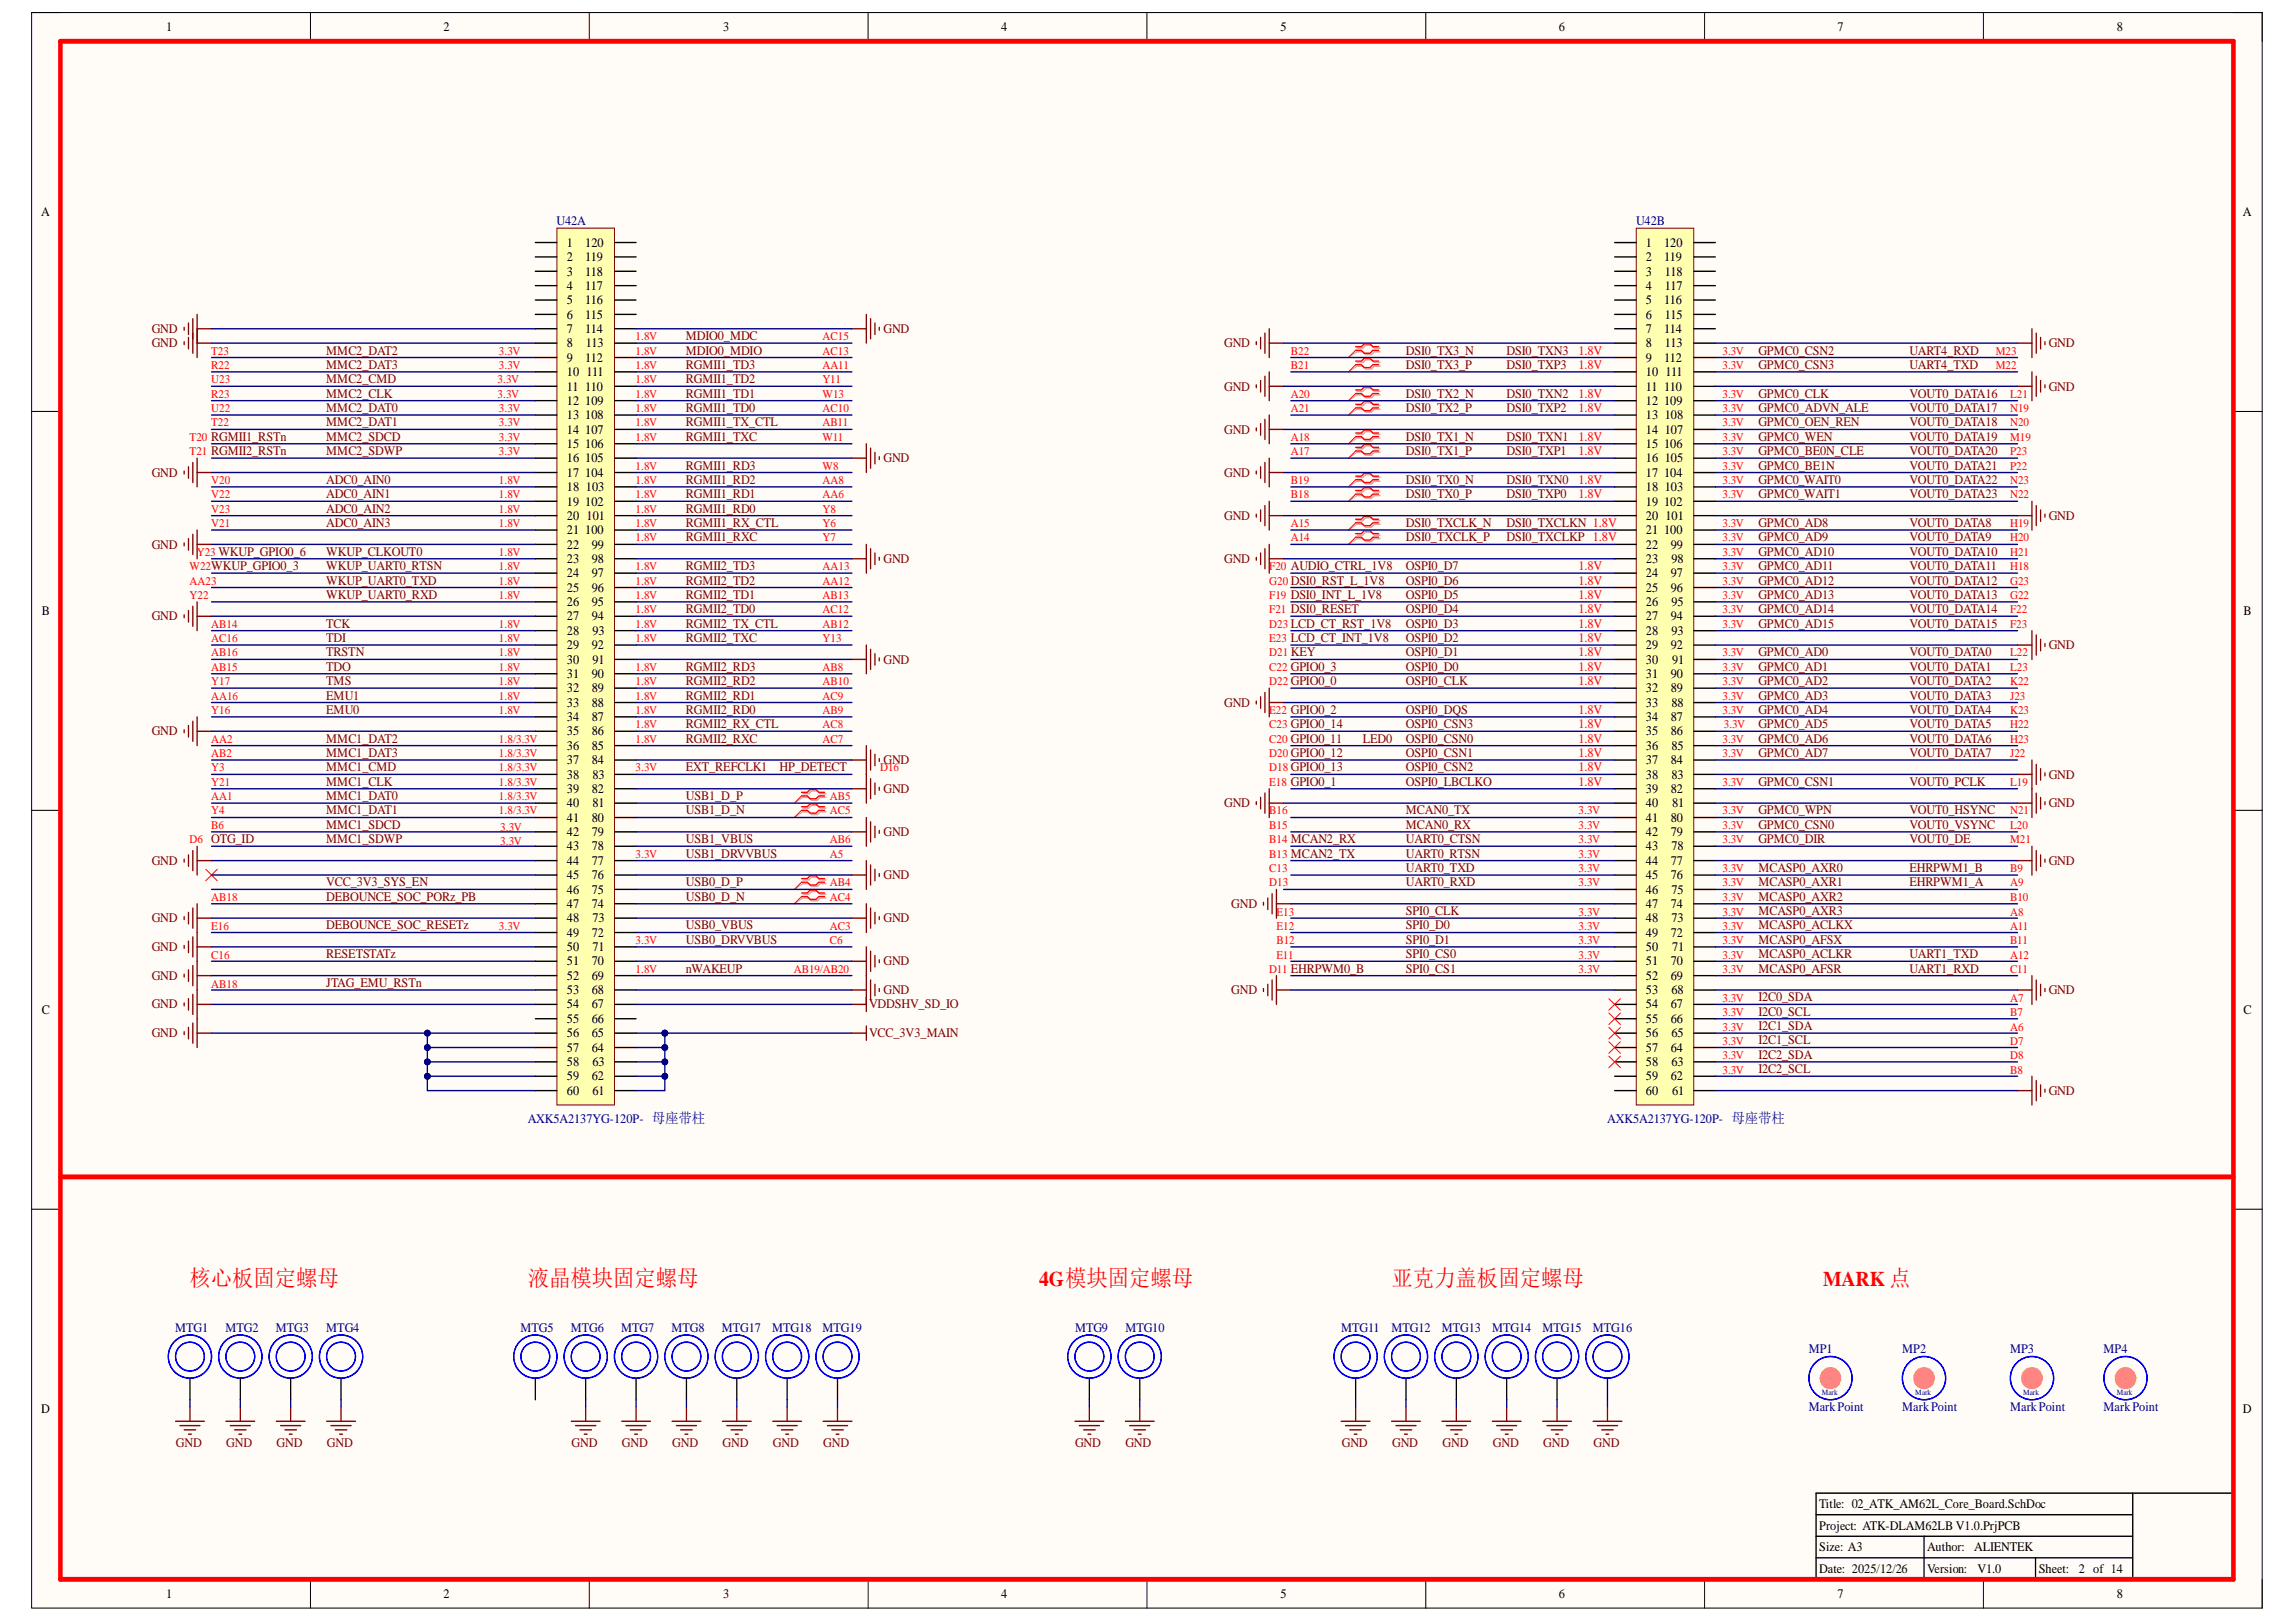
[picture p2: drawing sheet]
<svg xmlns="http://www.w3.org/2000/svg" width="297mm" height="210mm" viewBox="0 0 297 210" stroke-linecap="round" stroke-linejoin="round" font-family="sans-serif">
<defs><g id="words">
<g font-size="3" fill="#f00">
<text x="24.5" y="166.4">核心板固定螺母</text>
<text x="68.3" y="166.4">液晶模块固定螺母</text>
<text x="180" y="166.4">亚克力盖板固定螺母</text>
</g>
<g font-size="2.7" fill="#f00">
<text x="134.4" y="166.4">4G模块固定螺母</text>
<text x="235.9" y="166.4">MARK 点</text>
</g>
<g font-size="1.7">
<text x="21.5" y="4.1">1</text>
<text x="57.4" y="4.1">2</text>
<text x="93.6" y="4.1">3</text>
<text x="129.5" y="4.1">4</text>
<text x="165.6" y="4.1">5</text>
<text x="201.7" y="4.1">6</text>
<text x="237.7" y="4.1">7</text>
<text x="273.8" y="4.1">8</text>
<text x="5.3" y="28">A</text>
<text x="290.2" y="28">A</text>
<text x="73.3" y="31.9">1</text>
<text x="73.3" y="33.8">2</text>
<text x="73.3" y="35.7">3</text>
<text x="75.7" y="35.7">118</text>
<text x="75.7" y="33.8">119</text>
<text x="75.7" y="31.9">120</text>
<text x="212.9" y="31.9">1</text>
<text x="212.9" y="33.8">2</text>
<text x="212.9" y="35.7">3</text>
<text x="215.3" y="33.8">119</text>
<text x="215.3" y="31.9">120</text>
<text x="215.4" y="35.7">118</text>
<text x="73.3" y="37.5">4</text>
<text x="73.3" y="39.4">5</text>
<text x="73.3" y="41.2">6</text>
<text x="75.7" y="41.2">115</text>
<text x="75.7" y="39.4">116</text>
<text x="75.7" y="37.5">117</text>
<text x="212.9" y="37.5">4</text>
<text x="212.9" y="39.4">5</text>
<text x="212.9" y="41.2">6</text>
<text x="215.3" y="39.4">116</text>
<text x="215.4" y="41.2">115</text>
<text x="215.4" y="37.5">117</text>
<text x="73.3" y="43.1">7</text>
<text x="73.3" y="45">8</text>
<text x="73.3" y="46.8">9</text>
<text x="75.7" y="46.8">112</text>
<text x="75.7" y="43.1">114</text>
<text x="75.8" y="45">113</text>
<text x="212.9" y="43.1">7</text>
<text x="212.9" y="45">8</text>
<text x="212.9" y="46.8">9</text>
<text x="215.3" y="46.8">112</text>
<text x="215.3" y="43.1">114</text>
<text x="215.4" y="45">113</text>
<text x="73.3" y="48.7">10</text>
<text x="73.3" y="50.5">11</text>
<text x="73.3" y="52.4">12</text>
<text x="75.7" y="52.4">109</text>
<text x="75.7" y="50.5">110</text>
<text x="75.9" y="48.7">111</text>
<text x="212.9" y="48.7">10</text>
<text x="212.9" y="50.5">11</text>
<text x="212.9" y="52.4">12</text>
<text x="215.3" y="52.4">109</text>
<text x="215.3" y="50.5">110</text>
<text x="215.5" y="48.7">111</text>
<text x="73.3" y="54.3">13</text>
<text x="73.3" y="56.1">14</text>
<text x="73.3" y="58">15</text>
<text x="73.3" y="59.8">16</text>
<text x="75.7" y="59.8">105</text>
<text x="75.7" y="58">106</text>
<text x="75.7" y="56.1">107</text>
<text x="75.7" y="54.3">108</text>
<text x="212.9" y="54.3">13</text>
<text x="212.9" y="56.1">14</text>
<text x="212.9" y="58">15</text>
<text x="212.9" y="59.8">16</text>
<text x="215.3" y="58">106</text>
<text x="215.4" y="59.8">105</text>
<text x="215.4" y="56.1">107</text>
<text x="215.4" y="54.3">108</text>
<text x="73.3" y="61.7">17</text>
<text x="73.3" y="63.6">18</text>
<text x="73.3" y="65.4">19</text>
<text x="75.7" y="65.4">102</text>
<text x="75.7" y="61.7">104</text>
<text x="75.8" y="63.6">103</text>
<text x="212.9" y="61.7">17</text>
<text x="212.9" y="63.6">18</text>
<text x="212.9" y="65.4">19</text>
<text x="215.3" y="65.4">102</text>
<text x="215.3" y="61.7">104</text>
<text x="215.4" y="63.6">103</text>
<text x="73.3" y="67.3">20</text>
<text x="73.3" y="69.1">21</text>
<text x="73.3" y="71">22</text>
<text x="75.7" y="69.1">100</text>
<text x="75.9" y="67.3">101</text>
<text x="76.6" y="71">99</text>
<text x="212.9" y="67.3">20</text>
<text x="212.9" y="69.1">21</text>
<text x="212.9" y="71">22</text>
<text x="215.3" y="69.1">100</text>
<text x="215.5" y="67.3">101</text>
<text x="216.1" y="71">99</text>
<text x="73.3" y="72.9">23</text>
<text x="73.3" y="74.7">24</text>
<text x="73.3" y="76.6">25</text>
<text x="76.6" y="76.6">96</text>
<text x="76.6" y="74.7">97</text>
<text x="76.6" y="72.9">98</text>
<text x="212.9" y="72.9">23</text>
<text x="212.9" y="74.7">24</text>
<text x="212.9" y="76.6">25</text>
<text x="216.1" y="76.6">96</text>
<text x="216.1" y="74.7">97</text>
<text x="216.2" y="72.9">98</text>
<text x="5.4" y="79.6">B</text>
<text x="73.3" y="78.4">26</text>
<text x="73.3" y="80.3">27</text>
<text x="73.3" y="82.2">28</text>
<text x="76.6" y="80.3">94</text>
<text x="76.6" y="78.4">95</text>
<text x="76.6" y="82.2">93</text>
<text x="212.9" y="78.4">26</text>
<text x="212.9" y="80.3">27</text>
<text x="212.9" y="82.2">28</text>
<text x="216.1" y="80.3">94</text>
<text x="216.2" y="82.2">93</text>
<text x="216.2" y="78.4">95</text>
<text x="290.3" y="79.6">B</text>
<text x="73.3" y="84">29</text>
<text x="73.3" y="85.9">30</text>
<text x="73.3" y="87.7">31</text>
<text x="73.3" y="89.6">32</text>
<text x="76.6" y="89.6">89</text>
<text x="76.6" y="87.7">90</text>
<text x="76.6" y="84">92</text>
<text x="76.6" y="85.9">91</text>
<text x="212.9" y="84">29</text>
<text x="212.9" y="85.9">30</text>
<text x="212.9" y="87.7">31</text>
<text x="212.9" y="89.6">32</text>
<text x="216.1" y="89.6">89</text>
<text x="216.1" y="87.7">90</text>
<text x="216.1" y="84">92</text>
<text x="216.3" y="85.9">91</text>
<text x="73.3" y="91.5">33</text>
<text x="73.3" y="93.3">34</text>
<text x="73.3" y="95.2">35</text>
<text x="76.6" y="95.2">86</text>
<text x="76.6" y="93.3">87</text>
<text x="76.6" y="91.5">88</text>
<text x="212.9" y="91.5">33</text>
<text x="212.9" y="93.3">34</text>
<text x="212.9" y="95.2">35</text>
<text x="216.1" y="95.2">86</text>
<text x="216.1" y="93.3">87</text>
<text x="216.2" y="91.5">88</text>
<text x="73.3" y="97">36</text>
<text x="73.3" y="98.9">37</text>
<text x="73.3" y="100.8">38</text>
<text x="76.6" y="98.9">84</text>
<text x="76.6" y="97">85</text>
<text x="76.6" y="100.8">83</text>
<text x="212.9" y="97">36</text>
<text x="212.9" y="98.9">37</text>
<text x="212.9" y="100.8">38</text>
<text x="216.1" y="98.9">84</text>
<text x="216.2" y="100.8">83</text>
<text x="216.2" y="97">85</text>
<text x="73.3" y="102.6">39</text>
<text x="73.3" y="104.5">40</text>
<text x="73.3" y="106.3">41</text>
<text x="76.6" y="106.3">80</text>
<text x="76.6" y="102.6">82</text>
<text x="76.6" y="104.5">81</text>
<text x="212.9" y="102.6">39</text>
<text x="212.9" y="104.5">40</text>
<text x="212.9" y="106.3">41</text>
<text x="216.1" y="106.3">80</text>
<text x="216.1" y="102.6">82</text>
<text x="216.3" y="104.5">81</text>
<text x="73.3" y="108.2">42</text>
<text x="73.3" y="110.1">43</text>
<text x="73.3" y="111.9">44</text>
<text x="73.3" y="113.8">45</text>
<text x="76.6" y="113.8">76</text>
<text x="76.6" y="111.9">77</text>
<text x="76.6" y="110.1">78</text>
<text x="76.6" y="108.2">79</text>
<text x="212.9" y="108.2">42</text>
<text x="212.9" y="110.1">43</text>
<text x="212.9" y="111.9">44</text>
<text x="212.9" y="113.8">45</text>
<text x="216.1" y="113.8">76</text>
<text x="216.1" y="111.9">77</text>
<text x="216.1" y="108.2">79</text>
<text x="216.2" y="110.1">78</text>
<text x="73.3" y="115.6">46</text>
<text x="73.3" y="117.5">47</text>
<text x="73.3" y="119.3">48</text>
<text x="76.6" y="117.5">74</text>
<text x="76.6" y="115.6">75</text>
<text x="76.6" y="119.3">73</text>
<text x="212.9" y="115.6">46</text>
<text x="212.9" y="117.5">47</text>
<text x="212.9" y="119.3">48</text>
<text x="216.1" y="117.5">74</text>
<text x="216.2" y="119.3">73</text>
<text x="216.2" y="115.6">75</text>
<text x="73.3" y="121.2">49</text>
<text x="73.3" y="123.1">50</text>
<text x="73.3" y="124.9">51</text>
<text x="76.6" y="124.9">70</text>
<text x="76.6" y="121.2">72</text>
<text x="76.6" y="123.1">71</text>
<text x="212.9" y="121.2">49</text>
<text x="212.9" y="123.1">50</text>
<text x="212.9" y="124.9">51</text>
<text x="216.1" y="124.9">70</text>
<text x="216.1" y="121.2">72</text>
<text x="216.3" y="123.1">71</text>
<text x="5.4" y="131.2">C</text>
<text x="73.3" y="126.8">52</text>
<text x="73.3" y="128.6">53</text>
<text x="73.3" y="130.5">54</text>
<text x="76.6" y="130.5">67</text>
<text x="76.6" y="128.6">68</text>
<text x="76.6" y="126.8">69</text>
<text x="212.9" y="126.8">52</text>
<text x="212.9" y="128.6">53</text>
<text x="212.9" y="130.5">54</text>
<text x="216.1" y="130.5">67</text>
<text x="216.1" y="126.8">69</text>
<text x="216.2" y="128.6">68</text>
<text x="290.3" y="131.2">C</text>
<text x="73.3" y="132.4">55</text>
<text x="73.3" y="134.2">56</text>
<text x="73.3" y="136.1">57</text>
<text x="73.3" y="137.9">58</text>
<text x="76.6" y="136.1">64</text>
<text x="76.6" y="134.2">65</text>
<text x="76.6" y="132.4">66</text>
<text x="76.6" y="137.9">63</text>
<text x="212.9" y="132.4">55</text>
<text x="212.9" y="134.2">56</text>
<text x="212.9" y="136.1">57</text>
<text x="212.9" y="137.9">58</text>
<text x="216.1" y="136.1">64</text>
<text x="216.1" y="132.4">66</text>
<text x="216.2" y="137.9">63</text>
<text x="216.2" y="134.2">65</text>
<text x="73.3" y="139.8">59</text>
<text x="73.3" y="141.7">60</text>
<text x="76.6" y="139.8">62</text>
<text x="76.6" y="141.7">61</text>
<text x="212.9" y="139.8">59</text>
<text x="212.9" y="141.7">60</text>
<text x="216.1" y="139.8">62</text>
<text x="216.3" y="141.7">61</text>
<text x="5.3" y="182.8">D</text>
<text x="290.2" y="182.8">D</text>
<text x="235.4" y="195.2">Title: 02_ATK_AM62L_Core_Board.SchDoc</text>
<text x="235.4" y="198">Project: ATK-DLAM62LB V1.0.PrjPCB</text>
<text x="235.4" y="203.5">Date: 2025/12/26</text>
<text x="235.4" y="200.7">Size: A3</text>
<text x="249.3" y="200.7">Author:</text>
<text x="249.3" y="203.5">Version:</text>
<text x="255.4" y="200.7">ALIENTEK</text>
<text x="255.8" y="203.5">V1.0</text>
<text x="263.8" y="203.5">Sheet:</text>
<text x="268.9" y="203.5">2 of 14</text>
<text x="21.5" y="206.8">1</text>
<text x="57.4" y="206.8">2</text>
<text x="93.6" y="206.8">3</text>
<text x="129.5" y="206.8">4</text>
<text x="165.6" y="206.8">5</text>
<text x="201.7" y="206.8">6</text>
<text x="237.7" y="206.8">7</text>
<text x="273.8" y="206.8">8</text>
</g>
<g font-size="1.7" fill="#000080">
<text x="72" y="29.2">U42A</text>
<text x="211.7" y="29.2">U42B</text>
<text x="68.3" y="145.3">AXK5A2137YG-120P- 母座带柱</text>
<text x="207.9" y="145.3">AXK5A2137YG-120P- 母座带柱</text>
<text x="22.7" y="172.3">MTG1</text>
<text x="29.2" y="172.3">MTG2</text>
<text x="35.7" y="172.3">MTG3</text>
<text x="42.2" y="172.3">MTG4</text>
<text x="67.3" y="172.3">MTG5</text>
<text x="73.9" y="172.3">MTG6</text>
<text x="80.4" y="172.3">MTG7</text>
<text x="86.9" y="172.3">MTG8</text>
<text x="93.4" y="172.3">MTG17</text>
<text x="99.9" y="172.3">MTG18</text>
<text x="106.4" y="172.3">MTG19</text>
<text x="139.1" y="172.3">MTG9</text>
<text x="145.6" y="172.3">MTG10</text>
<text x="173.5" y="172.3">MTG11</text>
<text x="180" y="172.3">MTG12</text>
<text x="186.5" y="172.3">MTG13</text>
<text x="193.1" y="172.3">MTG14</text>
<text x="199.6" y="172.3">MTG15</text>
<text x="206.1" y="172.3">MTG16</text>
<text x="234" y="175.1">MP1</text>
<text x="246.1" y="175.1">MP2</text>
<text x="260.1" y="175.1">MP3</text>
<text x="272.2" y="175.1">MP4</text>
<text x="234" y="182.6">MarkPoint</text>
<text x="246.1" y="182.6">MarkPoint</text>
<text x="260.1" y="182.6">MarkPoint</text>
<text x="272.2" y="182.6">MarkPoint</text>
</g>
<g font-size="1.7" fill="#800000">
<text x="19.6" y="45">GND</text>
<text x="19.6" y="43.1">GND</text>
<text x="42.2" y="45.9">MMC2_DAT2</text>
<text x="42.2" y="47.8">MMC2_DAT3</text>
<text x="88.7" y="44">MDIO0_MDC</text>
<text x="88.7" y="45.9">MDIO0_MDIO</text>
<text x="88.7" y="47.8">RGMII1_TD3</text>
<text x="114.3" y="43.1">GND</text>
<text x="158.4" y="45">GND</text>
<text x="181.9" y="45.9">DSI0_TX3_N</text>
<text x="181.9" y="47.8">DSI0_TX3_P</text>
<text x="194.9" y="45.9">DSI0_TXN3</text>
<text x="194.9" y="47.8">DSI0_TXP3</text>
<text x="227.5" y="45.9">GPMC0_CSN2</text>
<text x="227.5" y="47.8">GPMC0_CSN3</text>
<text x="247" y="45.9">UART4_RXD</text>
<text x="247" y="47.8">UART4_TXD</text>
<text x="265" y="45">GND</text>
<text x="42.2" y="51.5">MMC2_CLK</text>
<text x="42.2" y="53.3">MMC2_DAT0</text>
<text x="42.2" y="49.6">MMC2_CMD</text>
<text x="88.7" y="53.3">RGMII1_TD0</text>
<text x="88.7" y="51.5">RGMII1_TD1</text>
<text x="88.7" y="49.6">RGMII1_TD2</text>
<text x="158.4" y="50.5">GND</text>
<text x="181.9" y="51.5">DSI0_TX2_N</text>
<text x="181.9" y="53.3">DSI0_TX2_P</text>
<text x="194.9" y="51.5">DSI0_TXN2</text>
<text x="194.9" y="53.3">DSI0_TXP2</text>
<text x="227.5" y="51.5">GPMC0_CLK</text>
<text x="227.5" y="53.3">GPMC0_ADVN_ALE</text>
<text x="247" y="51.5">VOUT0_DATA16</text>
<text x="247" y="53.3">VOUT0_DATA17</text>
<text x="265" y="50.5">GND</text>
<text x="42.2" y="55.2">MMC2_DAT1</text>
<text x="42.2" y="57.1">MMC2_SDCD</text>
<text x="42.2" y="58.9">MMC2_SDWP</text>
<text x="88.7" y="57.1">RGMII1_TXC</text>
<text x="88.7" y="55.2">RGMII1_TX_CTL</text>
<text x="114.3" y="59.8">GND</text>
<text x="158.4" y="56.1">GND</text>
<text x="181.9" y="57.1">DSI0_TX1_N</text>
<text x="181.9" y="58.9">DSI0_TX1_P</text>
<text x="194.9" y="57.1">DSI0_TXN1</text>
<text x="194.9" y="58.9">DSI0_TXP1</text>
<text x="227.5" y="58.9">GPMC0_BE0N_CLE</text>
<text x="227.5" y="57.1">GPMC0_WEN</text>
<text x="227.5" y="55.2">GPMC0_OEN_REN</text>
<text x="247" y="58.9">VOUT0_DATA20</text>
<text x="247" y="57.1">VOUT0_DATA19</text>
<text x="247" y="55.2">VOUT0_DATA18</text>
<text x="19.6" y="61.7">GND</text>
<text x="42.2" y="62.6">ADC0_AIN0</text>
<text x="42.2" y="64.5">ADC0_AIN1</text>
<text x="88.7" y="64.5">RGMII1_RD1</text>
<text x="88.7" y="62.6">RGMII1_RD2</text>
<text x="88.7" y="60.8">RGMII1_RD3</text>
<text x="158.4" y="61.7">GND</text>
<text x="181.9" y="62.6">DSI0_TX0_N</text>
<text x="181.9" y="64.5">DSI0_TX0_P</text>
<text x="194.9" y="62.6">DSI0_TXN0</text>
<text x="194.9" y="64.5">DSI0_TXP0</text>
<text x="227.5" y="60.8">GPMC0_BE1N</text>
<text x="227.5" y="62.6">GPMC0_WAIT0</text>
<text x="227.5" y="64.5">GPMC0_WAIT1</text>
<text x="247" y="60.8">VOUT0_DATA21</text>
<text x="247" y="62.6">VOUT0_DATA22</text>
<text x="247" y="64.5">VOUT0_DATA23</text>
<text x="19.6" y="71">GND</text>
<text x="42.2" y="66.4">ADC0_AIN2</text>
<text x="42.2" y="68.2">ADC0_AIN3</text>
<text x="42.2" y="71.9">WKUP_CLKOUT0</text>
<text x="88.7" y="66.4">RGMII1_RD0</text>
<text x="88.7" y="70.1">RGMII1_RXC</text>
<text x="88.7" y="68.2">RGMII1_RX_CTL</text>
<text x="158.4" y="67.3">GND</text>
<text x="181.9" y="68.2">DSI0_TXCLK_N</text>
<text x="181.9" y="70.1">DSI0_TXCLK_P</text>
<text x="194.9" y="68.2">DSI0_TXCLKN 1.8V</text>
<text x="194.9" y="70.1">DSI0_TXCLKP 1.8V</text>
<text x="227.5" y="68.2">GPMC0_AD8</text>
<text x="227.5" y="70.1">GPMC0_AD9</text>
<text x="227.5" y="71.9">GPMC0_AD10</text>
<text x="247" y="68.2">VOUT0_DATA8</text>
<text x="247" y="70.1">VOUT0_DATA9</text>
<text x="247" y="71.9">VOUT0_DATA10</text>
<text x="265" y="67.3">GND</text>
<text x="42.2" y="77.5">WKUP_UART0_RXD</text>
<text x="42.2" y="75.6">WKUP_UART0_TXD</text>
<text x="42.2" y="73.8">WKUP_UART0_RTSN</text>
<text x="88.7" y="77.5">RGMII2_TD1</text>
<text x="88.7" y="75.6">RGMII2_TD2</text>
<text x="88.7" y="73.8">RGMII2_TD3</text>
<text x="114.3" y="72.9">GND</text>
<text x="158.4" y="72.9">GND</text>
<text x="181.9" y="77.5">OSPI0_D5</text>
<text x="181.9" y="75.6">OSPI0_D6</text>
<text x="181.9" y="73.8">OSPI0_D7</text>
<text x="227.5" y="73.8">GPMC0_AD11</text>
<text x="227.5" y="75.6">GPMC0_AD12</text>
<text x="227.5" y="77.5">GPMC0_AD13</text>
<text x="247" y="73.8">VOUT0_DATA11</text>
<text x="247" y="75.6">VOUT0_DATA12</text>
<text x="247" y="77.5">VOUT0_DATA13</text>
<text x="19.6" y="80.3">GND</text>
<text x="42.2" y="83.1">TDI</text>
<text x="42.2" y="81.2">TCK</text>
<text x="88.7" y="79.4">RGMII2_TD0</text>
<text x="88.7" y="83.1">RGMII2_TXC</text>
<text x="88.7" y="81.2">RGMII2_TX_CTL</text>
<text x="181.9" y="83.1">OSPI0_D2</text>
<text x="181.9" y="81.2">OSPI0_D3</text>
<text x="181.9" y="79.4">OSPI0_D4</text>
<text x="227.5" y="79.4">GPMC0_AD14</text>
<text x="227.5" y="81.2">GPMC0_AD15</text>
<text x="247" y="79.4">VOUT0_DATA14</text>
<text x="247" y="81.2">VOUT0_DATA15</text>
<text x="42.2" y="86.8">TDO</text>
<text x="42.2" y="88.7">TMS</text>
<text x="42.2" y="84.9">TRSTN</text>
<text x="88.7" y="88.7">RGMII2_RD2</text>
<text x="88.7" y="86.8">RGMII2_RD3</text>
<text x="114.3" y="85.9">GND</text>
<text x="181.9" y="88.7">OSPI0_CLK</text>
<text x="181.9" y="86.8">OSPI0_D0</text>
<text x="181.9" y="84.9">OSPI0_D1</text>
<text x="227.5" y="84.9">GPMC0_AD0</text>
<text x="227.5" y="86.8">GPMC0_AD1</text>
<text x="227.5" y="88.7">GPMC0_AD2</text>
<text x="247" y="84.9">VOUT0_DATA0</text>
<text x="247" y="86.8">VOUT0_DATA1</text>
<text x="247" y="88.7">VOUT0_DATA2</text>
<text x="265" y="84">GND</text>
<text x="19.6" y="95.2">GND</text>
<text x="42.2" y="92.4">EMU0</text>
<text x="42.2" y="90.5">EMU1</text>
<text x="88.7" y="92.4">RGMII2_RD0</text>
<text x="88.7" y="90.5">RGMII2_RD1</text>
<text x="88.7" y="94.2">RGMII2_RX_CTL</text>
<text x="158.4" y="91.5">GND</text>
<text x="181.9" y="94.2">OSPI0_CSN3</text>
<text x="181.9" y="92.4">OSPI0_DQS</text>
<text x="227.5" y="90.5">GPMC0_AD3</text>
<text x="227.5" y="92.4">GPMC0_AD4</text>
<text x="227.5" y="94.2">GPMC0_AD5</text>
<text x="247" y="90.5">VOUT0_DATA3</text>
<text x="247" y="92.4">VOUT0_DATA4</text>
<text x="247" y="94.2">VOUT0_DATA5</text>
<text x="42.2" y="101.7">MMC1_CLK</text>
<text x="42.2" y="96.1">MMC1_DAT2</text>
<text x="42.2" y="98">MMC1_DAT3</text>
<text x="42.2" y="99.8">MMC1_CMD</text>
<text x="88.7" y="96.1">RGMII2_RXC</text>
<text x="88.7" y="99.8">EXT_REFCLK1</text>
<text x="100.8" y="99.8">HP_DETECT</text>
<text x="114.3" y="98.9">GND</text>
<text x="176.3" y="96.1">LED0</text>
<text x="181.9" y="96.1">OSPI0_CSN0</text>
<text x="181.9" y="98">OSPI0_CSN1</text>
<text x="181.9" y="99.8">OSPI0_CSN2</text>
<text x="181.9" y="101.7">OSPI0_LBCLKO</text>
<text x="227.5" y="96.1">GPMC0_AD6</text>
<text x="227.5" y="98">GPMC0_AD7</text>
<text x="227.5" y="101.7">GPMC0_CSN1</text>
<text x="247" y="96.1">VOUT0_DATA6</text>
<text x="247" y="98">VOUT0_DATA7</text>
<text x="247" y="101.7">VOUT0_PCLK</text>
<text x="265" y="100.8">GND</text>
<text x="42.2" y="103.5">MMC1_DAT0</text>
<text x="42.2" y="105.4">MMC1_DAT1</text>
<text x="42.2" y="107.3">MMC1_SDCD</text>
<text x="88.7" y="103.5">USB1_D_P</text>
<text x="88.7" y="105.4">USB1_D_N</text>
<text x="114.3" y="102.6">GND</text>
<text x="158.4" y="104.5">GND</text>
<text x="181.9" y="107.3">MCAN0_RX</text>
<text x="181.9" y="105.4">MCAN0_TX</text>
<text x="227.5" y="107.3">GPMC0_CSN0</text>
<text x="227.5" y="105.4">GPMC0_WPN</text>
<text x="247" y="107.3">VOUT0_VSYNC</text>
<text x="247" y="105.4">VOUT0_HSYNC</text>
<text x="265" y="104.5">GND</text>
<text x="19.6" y="111.9">GND</text>
<text x="42.2" y="109.1">MMC1_SDWP</text>
<text x="88.7" y="109.1">USB1_VBUS</text>
<text x="88.7" y="111">USB1_DRVVBUS</text>
<text x="114.3" y="113.8">GND</text>
<text x="114.3" y="108.2">GND</text>
<text x="181.9" y="112.8">UART0_TXD</text>
<text x="181.9" y="109.1">UART0_CTSN</text>
<text x="181.9" y="111">UART0_RTSN</text>
<text x="227.5" y="112.8">MCASP0_AXR0</text>
<text x="227.5" y="109.1">GPMC0_DIR</text>
<text x="247" y="112.8">EHRPWM1_B</text>
<text x="247" y="109.1">VOUT0_DE</text>
<text x="265" y="111.9">GND</text>
<text x="19.6" y="119.3">GND</text>
<text x="42.2" y="114.7">VCC_3V3_SYS_EN</text>
<text x="42.2" y="116.6">DEBOUNCE_SOC_PORz_PB</text>
<text x="88.7" y="114.7">USB0_D_P</text>
<text x="88.7" y="116.6">USB0_D_N</text>
<text x="114.3" y="119.3">GND</text>
<text x="159.3" y="117.5">GND</text>
<text x="181.9" y="114.7">UART0_RXD</text>
<text x="181.9" y="118.4">SPI0_CLK</text>
<text x="227.5" y="114.7">MCASP0_AXR1</text>
<text x="227.5" y="116.6">MCASP0_AXR2</text>
<text x="227.5" y="118.4">MCASP0_AXR3</text>
<text x="247" y="114.7">EHRPWM1_A</text>
<text x="19.6" y="123.1">GND</text>
<text x="42.2" y="120.3">DEBOUNCE_SOC_RESETz</text>
<text x="42.2" y="124">RESETSTATz</text>
<text x="88.7" y="125.9">nWAKEUP</text>
<text x="88.7" y="120.3">USB0_VBUS</text>
<text x="88.7" y="122.1">USB0_DRVVBUS</text>
<text x="114.3" y="124.9">GND</text>
<text x="181.9" y="120.3">SPI0_D0</text>
<text x="181.9" y="122.1">SPI0_D1</text>
<text x="181.9" y="124">SPI0_CS0</text>
<text x="181.9" y="125.9">SPI0_CS1</text>
<text x="227.5" y="120.3">MCASP0_ACLKX</text>
<text x="227.5" y="122.1">MCASP0_AFSX</text>
<text x="227.5" y="124">MCASP0_ACLKR</text>
<text x="227.5" y="125.9">MCASP0_AFSR</text>
<text x="247" y="124">UART1_TXD</text>
<text x="247" y="125.9">UART1_RXD</text>
<text x="19.6" y="126.8">GND</text>
<text x="19.6" y="130.5">GND</text>
<text x="42.2" y="127.7">JTAG_EMU_RSTn</text>
<text x="112.4" y="130.5">VDDSHV_SD_IO</text>
<text x="114.3" y="128.6">GND</text>
<text x="159.3" y="128.6">GND</text>
<text x="227.5" y="129.6">I2C0_SDA</text>
<text x="227.5" y="131.4">I2C0_SCL</text>
<text x="265" y="128.6">GND</text>
<text x="19.6" y="134.2">GND</text>
<text x="112.4" y="134.2">VCC_3V3_MAIN</text>
<text x="227.5" y="133.3">I2C1_SDA</text>
<text x="227.5" y="135.2">I2C1_SCL</text>
<text x="227.5" y="137">I2C2_SDA</text>
<text x="227.5" y="138.9">I2C2_SCL</text>
<text x="265" y="141.7">GND</text>
<text x="22.8" y="187.2">GND</text>
<text x="29.3" y="187.2">GND</text>
<text x="35.8" y="187.2">GND</text>
<text x="42.3" y="187.2">GND</text>
<text x="73.9" y="187.2">GND</text>
<text x="80.5" y="187.2">GND</text>
<text x="87" y="187.2">GND</text>
<text x="93.5" y="187.2">GND</text>
<text x="100" y="187.2">GND</text>
<text x="106.5" y="187.2">GND</text>
<text x="139.1" y="187.2">GND</text>
<text x="145.6" y="187.2">GND</text>
<text x="173.6" y="187.2">GND</text>
<text x="180.1" y="187.2">GND</text>
<text x="186.6" y="187.2">GND</text>
<text x="193.1" y="187.2">GND</text>
<text x="199.7" y="187.2">GND</text>
<text x="206.2" y="187.2">GND</text>
</g>
<g font-size="1.7" fill="#f00">
<text x="204.2" y="45.9">1.8V</text>
<text x="204.2" y="47.8">1.8V</text>
<text x="204.2" y="51.5">1.8V</text>
<text x="204.2" y="53.3">1.8V</text>
<text x="204.2" y="57.1">1.8V</text>
<text x="204.2" y="58.9">1.8V</text>
<text x="204.2" y="62.6">1.8V</text>
<text x="204.2" y="64.5">1.8V</text>
<text x="204.2" y="73.8">1.8V</text>
<text x="204.2" y="75.6">1.8V</text>
<text x="204.2" y="77.5">1.8V</text>
<text x="204.2" y="79.4">1.8V</text>
<text x="204.2" y="81.2">1.8V</text>
<text x="204.2" y="83.1">1.8V</text>
<text x="204.2" y="84.9">1.8V</text>
<text x="204.2" y="86.8">1.8V</text>
<text x="204.2" y="88.7">1.8V</text>
<text x="204.2" y="92.4">1.8V</text>
<text x="204.2" y="94.2">1.8V</text>
<text x="204.2" y="96.1">1.8V</text>
<text x="204.2" y="98">1.8V</text>
<text x="204.2" y="99.8">1.8V</text>
<text x="204.2" y="101.7">1.8V</text>
</g>
<g font-size="1.5" fill="#f00">
<text x="27.3" y="45.9">T23</text>
<text x="27.3" y="47.8">R22</text>
<text x="64.5" y="45.9">3.3V</text>
<text x="64.5" y="47.8">3.3V</text>
<text x="82.2" y="44">1.8V</text>
<text x="82.2" y="45.9">1.8V</text>
<text x="82.2" y="47.8">1.8V</text>
<text x="106.4" y="44">AC15</text>
<text x="106.4" y="45.9">AC13</text>
<text x="106.4" y="47.8">AA11</text>
<text x="167" y="45.9">B22</text>
<text x="167" y="47.8">B21</text>
<text x="222.8" y="45.9">3.3V</text>
<text x="222.8" y="47.8">3.3V</text>
<text x="258.2" y="45.9">M23</text>
<text x="258.2" y="47.8">M22</text>
<text x="27.3" y="49.6">U23</text>
<text x="27.3" y="51.5">R23</text>
<text x="27.3" y="53.3">U22</text>
<text x="64.4" y="49.6">3.3V</text>
<text x="64.4" y="51.5">3.3V</text>
<text x="64.5" y="53.3">3.3V</text>
<text x="82.2" y="49.6">1.8V</text>
<text x="82.2" y="51.5">1.8V</text>
<text x="82.2" y="53.3">1.8V</text>
<text x="106.4" y="49.6">Y11</text>
<text x="106.4" y="51.5">W13</text>
<text x="106.4" y="53.3">AC10</text>
<text x="167" y="51.5">A20</text>
<text x="167" y="53.3">A21</text>
<text x="222.8" y="51.5">3.3V</text>
<text x="222.8" y="53.3">3.3V</text>
<text x="260.1" y="51.5">L21</text>
<text x="260.1" y="53.3">N19</text>
<text x="24.5" y="57.1">T20 RGMII1_RSTn</text>
<text x="24.5" y="58.9">T21 RGMII2_RSTn</text>
<text x="27.3" y="55.2">T22</text>
<text x="64.5" y="55.2">3.3V</text>
<text x="64.5" y="57.1">3.3V</text>
<text x="64.5" y="58.9">3.3V</text>
<text x="82.2" y="55.2">1.8V</text>
<text x="82.2" y="57.1">1.8V</text>
<text x="106.4" y="55.2">AB11</text>
<text x="106.4" y="57.1">W11</text>
<text x="167" y="57.1">A18</text>
<text x="167" y="58.9">A17</text>
<text x="222.8" y="55.2">3.3V</text>
<text x="222.8" y="57.1">3.3V</text>
<text x="222.8" y="58.9">3.3V</text>
<text x="260.1" y="55.2">N20</text>
<text x="260.1" y="57.1">M19</text>
<text x="260.1" y="58.9">P23</text>
<text x="27.3" y="62.6">V20</text>
<text x="27.3" y="64.5">V22</text>
<text x="64.5" y="62.6">1.8V</text>
<text x="64.5" y="64.5">1.8V</text>
<text x="82.2" y="60.8">1.8V</text>
<text x="82.2" y="62.6">1.8V</text>
<text x="82.2" y="64.5">1.8V</text>
<text x="106.4" y="60.8">W8</text>
<text x="106.4" y="62.6">AA8</text>
<text x="106.4" y="64.5">AA6</text>
<text x="167" y="62.6">B19</text>
<text x="167" y="64.5">B18</text>
<text x="222.8" y="60.8">3.3V</text>
<text x="222.8" y="62.6">3.3V</text>
<text x="222.8" y="64.5">3.3V</text>
<text x="260.1" y="60.8">P22</text>
<text x="260.1" y="62.6">N23</text>
<text x="260.1" y="64.5">N22</text>
<text x="25.5" y="71.9">Y23 WKUP_GPIO0_6</text>
<text x="27.3" y="66.4">V23</text>
<text x="27.3" y="68.2">V21</text>
<text x="64.5" y="66.4">1.8V</text>
<text x="64.5" y="68.2">1.8V</text>
<text x="64.5" y="71.9">1.8V</text>
<text x="82.2" y="66.4">1.8V</text>
<text x="82.2" y="68.2">1.8V</text>
<text x="82.2" y="70.1">1.8V</text>
<text x="106.4" y="66.4">Y8</text>
<text x="106.4" y="68.2">Y6</text>
<text x="106.4" y="70.1">Y7</text>
<text x="167" y="68.2">A15</text>
<text x="167" y="70.1">A14</text>
<text x="222.8" y="68.2">3.3V</text>
<text x="222.8" y="70.1">3.3V</text>
<text x="222.8" y="71.9">3.3V</text>
<text x="260.1" y="68.2">H19</text>
<text x="260.1" y="70.1">H20</text>
<text x="260.1" y="71.9">H21</text>
<text x="24.5" y="73.8">W22WKUP_GPIO0_3</text>
<text x="24.5" y="75.6">AA23</text>
<text x="24.5" y="77.5">Y22</text>
<text x="64.5" y="73.8">1.8V</text>
<text x="64.5" y="75.6">1.8V</text>
<text x="64.5" y="77.5">1.8V</text>
<text x="82.2" y="73.8">1.8V</text>
<text x="82.2" y="75.6">1.8V</text>
<text x="82.2" y="77.5">1.8V</text>
<text x="106.4" y="73.8">AA13</text>
<text x="106.4" y="75.6">AA12</text>
<text x="106.4" y="77.5">AB13</text>
<text x="164.2" y="73.8">F20 AUDIO_CTRL_1V8</text>
<text x="164.2" y="75.6">G20 DSI0_RST_L_1V8</text>
<text x="164.2" y="77.5">F19 DSI0_INT_L_1V8</text>
<text x="222.8" y="73.8">3.3V</text>
<text x="222.8" y="75.6">3.3V</text>
<text x="222.8" y="77.5">3.3V</text>
<text x="260.1" y="73.8">H18</text>
<text x="260.1" y="75.6">G23</text>
<text x="260.1" y="77.5">G22</text>
<text x="27.3" y="81.2">AB14</text>
<text x="27.3" y="83.1">AC16</text>
<text x="64.5" y="81.2">1.8V</text>
<text x="64.5" y="83.1">1.8V</text>
<text x="82.2" y="79.4">1.8V</text>
<text x="82.2" y="81.2">1.8V</text>
<text x="82.2" y="83.1">1.8V</text>
<text x="106.4" y="79.4">AC12</text>
<text x="106.4" y="81.2">AB12</text>
<text x="106.4" y="83.1">Y13</text>
<text x="164.2" y="79.4">F21 DSI0_RESET</text>
<text x="164.2" y="81.2">D23 LCD_CT_RST_1V8</text>
<text x="164.2" y="83.1">E23 LCD_CT_INT_1V8</text>
<text x="222.8" y="79.4">3.3V</text>
<text x="222.8" y="81.2">3.3V</text>
<text x="260.1" y="79.4">F22</text>
<text x="260.1" y="81.2">F23</text>
<text x="27.3" y="84.9">AB16</text>
<text x="27.3" y="86.8">AB15</text>
<text x="27.3" y="88.7">Y17</text>
<text x="64.5" y="84.9">1.8V</text>
<text x="64.5" y="86.8">1.8V</text>
<text x="64.5" y="88.7">1.8V</text>
<text x="82.2" y="86.8">1.8V</text>
<text x="82.2" y="88.7">1.8V</text>
<text x="106.4" y="86.8">AB8</text>
<text x="106.4" y="88.7">AB10</text>
<text x="164.2" y="84.9">D21 KEY</text>
<text x="164.2" y="86.8">C22 GPIO0_3</text>
<text x="164.2" y="88.7">D22 GPIO0_0</text>
<text x="222.8" y="84.9">3.3V</text>
<text x="222.8" y="88.7">3.3V</text>
<text x="222.8" y="86.8">3.3V</text>
<text x="260.1" y="84.9">L22</text>
<text x="260.1" y="86.8">L23</text>
<text x="260.1" y="88.7">K22</text>
<text x="27.3" y="90.5">AA16</text>
<text x="27.3" y="92.4">Y16</text>
<text x="64.5" y="90.5">1.8V</text>
<text x="64.5" y="92.4">1.8V</text>
<text x="82.2" y="90.5">1.8V</text>
<text x="82.2" y="92.4">1.8V</text>
<text x="82.2" y="94.2">1.8V</text>
<text x="106.4" y="90.5">AC9</text>
<text x="106.4" y="92.4">AB9</text>
<text x="106.4" y="94.2">AC8</text>
<text x="164.2" y="92.4">E22 GPIO0_2</text>
<text x="164.2" y="94.2">C23 GPIO0_14</text>
<text x="222.8" y="92.4">3.3V</text>
<text x="222.8" y="90.5">3.3V</text>
<text x="223" y="94.2">3.3V</text>
<text x="260.1" y="90.5">J23</text>
<text x="260.1" y="92.4">K23</text>
<text x="260.1" y="94.2">H22</text>
<text x="27.3" y="96.1">AA2</text>
<text x="27.3" y="98">AB2</text>
<text x="27.3" y="99.8">Y3</text>
<text x="27.3" y="101.7">Y21</text>
<text x="64.5" y="96.1">1.8/3.3V</text>
<text x="64.5" y="98">1.8/3.3V</text>
<text x="64.5" y="101.7">1.8/3.3V</text>
<text x="64.5" y="99.8">1.8/3.3V</text>
<text x="82.2" y="96.1">1.8V</text>
<text x="82.2" y="99.8">3.3V</text>
<text x="106.4" y="96.1">AC7</text>
<text x="113.9" y="99.8">D16</text>
<text x="164.2" y="96.1">C20 GPIO0_11</text>
<text x="164.2" y="98">D20 GPIO0_12</text>
<text x="164.2" y="99.8">D18 GPIO0_13</text>
<text x="164.2" y="101.7">E18 GPIO0_1</text>
<text x="222.8" y="96.1">3.3V</text>
<text x="222.8" y="98">3.3V</text>
<text x="222.8" y="101.7">3.3V</text>
<text x="260.1" y="96.1">H23</text>
<text x="260.1" y="98">J22</text>
<text x="260.1" y="101.7">L19</text>
<text x="27.3" y="103.5">AA1</text>
<text x="27.3" y="105.4">Y4</text>
<text x="27.3" y="107.3">B6</text>
<text x="64.5" y="103.5">1.8/3.3V</text>
<text x="64.5" y="105.4">1.8/3.3V</text>
<text x="64.7" y="107.5">3.3V</text>
<text x="107.4" y="103.5">AB5</text>
<text x="107.4" y="105.4">AC5</text>
<text x="164.2" y="105.4">B16</text>
<text x="164.2" y="107.3">B15</text>
<text x="204.2" y="105.4">3.3V</text>
<text x="204.2" y="107.3">3.3V</text>
<text x="222.8" y="105.4">3.3V</text>
<text x="222.8" y="107.3">3.3V</text>
<text x="260.1" y="105.4">N21</text>
<text x="260.1" y="107.3">L20</text>
<text x="24.5" y="109.1">D6 OTG_ID</text>
<text x="64.7" y="109.4">3.3V</text>
<text x="82.2" y="111">3.3V</text>
<text x="107.4" y="109.1">AB6</text>
<text x="107.4" y="111">A5</text>
<text x="164.2" y="109.1">B14 MCAN2_RX</text>
<text x="164.2" y="111">B13 MCAN2_TX</text>
<text x="164.2" y="112.8">C13</text>
<text x="204.2" y="109.1">3.3V</text>
<text x="204.2" y="111">3.3V</text>
<text x="204.2" y="112.8">3.3V</text>
<text x="222.8" y="112.8">3.3V</text>
<text x="222.8" y="109.1">3.3V</text>
<text x="260.1" y="109.1">M21</text>
<text x="260.1" y="112.8">B9</text>
<text x="27.3" y="116.6">AB18</text>
<text x="107.4" y="114.7">AB4</text>
<text x="107.4" y="116.6">AC4</text>
<text x="164.2" y="114.7">D13</text>
<text x="165.1" y="118.5">E13</text>
<text x="204.2" y="114.7">3.3V</text>
<text x="204.2" y="118.5">3.3V</text>
<text x="222.8" y="114.7">3.3V</text>
<text x="222.8" y="116.6">3.3V</text>
<text x="222.8" y="118.5">3.3V</text>
<text x="260.1" y="114.7">A9</text>
<text x="260.1" y="116.6">B10</text>
<text x="260.1" y="118.5">A8</text>
<text x="27.3" y="120.4">E16</text>
<text x="27.3" y="124.1">C16</text>
<text x="64.5" y="120.4">3.3V</text>
<text x="82.2" y="125.9">1.8V</text>
<text x="82.2" y="122.2">3.3V</text>
<text x="102.7" y="125.9">AB19/AB20</text>
<text x="107.4" y="120.4">AC3</text>
<text x="107.4" y="122.2">C6</text>
<text x="164.2" y="125.9">D11 EHRPWM0_B</text>
<text x="165.1" y="120.4">E12</text>
<text x="165.1" y="122.2">B12</text>
<text x="165.1" y="124.1">E11</text>
<text x="204.2" y="120.4">3.3V</text>
<text x="204.2" y="122.2">3.3V</text>
<text x="204.2" y="124.1">3.3V</text>
<text x="204.2" y="125.9">3.3V</text>
<text x="222.8" y="120.4">3.3V</text>
<text x="222.8" y="122.2">3.3V</text>
<text x="222.8" y="124.1">3.3V</text>
<text x="222.8" y="125.9">3.3V</text>
<text x="260.1" y="120.4">A11</text>
<text x="260.1" y="122.2">B11</text>
<text x="260.1" y="124.1">A12</text>
<text x="260.1" y="125.9">C11</text>
<text x="27.3" y="127.8">AB18</text>
<text x="222.8" y="129.7">3.3V</text>
<text x="222.8" y="131.5">3.3V</text>
<text x="260.1" y="129.7">A7</text>
<text x="260.1" y="131.5">B7</text>
<text x="222.8" y="133.4">3.3V</text>
<text x="222.8" y="135.2">3.3V</text>
<text x="222.8" y="137.1">3.3V</text>
<text x="260.1" y="133.4">A6</text>
<text x="260.1" y="135.2">D7</text>
<text x="260.1" y="137.1">D8</text>
<text x="222.8" y="139">3.3V</text>
<text x="260.1" y="139">B8</text>
</g>
<g font-size="1" fill="#000080">
<text x="235.7" y="180.5">Mark</text>
<text x="247.8" y="180.5">Mark</text>
<text x="261.7" y="180.5">Mark</text>
<text x="273.8" y="180.5">Mark</text>
</g>
</g></defs>
<path d="M4.1 1.6h288.6v206.5h-288.6z" fill-rule="evenodd" fill="#fffcf8"/>
<path d="M4.1 1.6h288.6v206.5h-288.6z" fill="none" stroke="#000" stroke-width=".13"/>
<path d="M7.8 5.3h281.1v199.1h-281.1z" fill-rule="evenodd" fill="#fffcf8"/>
<g fill="none" stroke="#000" stroke-width=".13">
<path d="M4.1 1.6h3.7M7.8 5.3h281.1v199.1h-281.1zM40.2 1.6v3.7M76.2 1.6v3.7M112.3 1.6v3.7M148.4 1.6v3.7M184.5 1.6v3.7M220.5 1.6v3.7M256.6 1.6v3.7M288.9 1.6h3.8v3.7M4.1 53.2h3.7M288.9 53.2h3.8"/>
<path d="M4.1 104.9h3.7M288.9 104.9h3.8M4.1 156.5h3.7M288.9 156.5h3.8M40.2 204.4v3.7M76.2 204.4v3.7M112.3 204.4v3.7M148.4 204.4v3.7M184.5 204.4v3.7M220.5 204.4v3.7M256.6 204.4v3.7M292.7 204.4v3.7"/>
</g>
<g fill="none" stroke="#000" stroke-width=".17">
<path d="M24.6 178.3v2.8M31.1 178.3v2.8M37.6 178.3v2.8M44.1 178.3v2.8M69.3 178.3v2.8M75.8 178.3v2.8M82.3 178.3v2.8M88.8 178.3v2.8M140.9 178.3v2.8M147.5 178.3v2.8M175.4 178.3v2.8M181.9 178.3v2.8"/>
<path d="M188.4 178.3v2.8M194.9 178.3v2.8M201.4 178.3v2.8M208 178.3v2.8M236.8 178.2v.1M248.9 178.2v.1M262.9 178.2v.1M275 178.2v.1M234.9 193.2h54v11.2h-54zM234.9 198.8h41M234.9 196h41M248.9 198.8v5.6"/>
<path d="M275.9 193.2v11.2M234.9 201.6h41M263.3 201.6v2.8"/>
</g>
<path d="M7.8 5.3h281.1v199.1h-281.1z" fill="none" stroke="#f00" stroke-width=".61"/>
<g fill="none" stroke="#00f" stroke-width=".17">
<circle cx="24.6" cy="175.6" r="2.8"/>
<circle cx="24.6" cy="175.6" r="1.86"/>
<circle cx="31.1" cy="175.6" r="2.8"/>
<circle cx="31.1" cy="175.6" r="1.86"/>
<circle cx="37.6" cy="175.6" r="1.86"/>
<circle cx="37.6" cy="175.6" r="2.8"/>
<circle cx="44.1" cy="175.6" r="1.87"/>
<circle cx="44.1" cy="175.6" r="2.8"/>
<circle cx="69.3" cy="175.6" r="1.86"/>
<circle cx="69.3" cy="175.6" r="2.8"/>
<circle cx="75.8" cy="175.6" r="1.86"/>
<circle cx="75.8" cy="175.6" r="2.8"/>
<circle cx="82.3" cy="175.6" r="2.8"/>
<circle cx="82.3" cy="175.6" r="1.86"/>
<circle cx="88.8" cy="175.6" r="2.8"/>
<circle cx="88.8" cy="175.6" r="1.86"/>
<circle cx="140.9" cy="175.6" r="1.87"/>
<circle cx="140.9" cy="175.6" r="2.8"/>
<circle cx="147.4" cy="175.6" r="2.8"/>
<circle cx="147.5" cy="175.6" r="2.8"/>
<circle cx="147.5" cy="175.6" r="1.86"/>
<circle cx="175.4" cy="175.6" r="1.87"/>
<circle cx="175.4" cy="175.6" r="2.8"/>
<circle cx="181.9" cy="175.6" r="2.8"/>
<circle cx="181.9" cy="175.6" r="1.86"/>
<circle cx="188.4" cy="175.6" r="2.8"/>
<circle cx="188.4" cy="175.6" r="1.86"/>
<circle cx="194.9" cy="175.6" r="1.86"/>
<circle cx="194.9" cy="175.6" r="2.8"/>
<circle cx="201.4" cy="175.6" r="1.86"/>
<circle cx="201.4" cy="175.6" r="2.8"/>
<circle cx="208" cy="175.6" r="2.8"/>
<circle cx="208" cy="175.6" r="1.86"/>
<circle cx="236.8" cy="178.3" r="2.8"/>
<circle cx="248.9" cy="178.3" r="2.8"/>
<circle cx="262.9" cy="178.3" r="2.8"/>
<circle cx="275" cy="178.3" r="2.8"/>
</g>
<g fill="none" stroke="#800000" stroke-width=".17">
<path d="M22.7 183.9h3.7M23.3 184.5h2.6M23.8 185h1.5M24.4 185.6h.4M24.6 182.1v1.8M29.2 183.9h3.8M29.8 184.5h2.6M30.3 185h1.5M30.9 185.6h.4M31.1 182.1v1.8M35.7 183.9h3.8M36.3 184.5h2.6"/>
<path d="M36.9 185h1.5M37.4 185.6h.4M37.6 182.1v1.8M42.3 183.9h3.7M42.8 184.5h2.6M43.4 185h1.5M43.9 185.6h.4M44.1 182.1v1.8M73.9 183.9h3.7M74.5 184.5h2.6M75 185h1.5M75.6 185.6h.4"/>
<path d="M75.8 182.1v1.8M80.4 183.9h3.8M81 184.5h2.6M81.5 185h1.5M82.1 185.6h.4M82.3 182.1v1.8M86.9 183.9h3.8M87.5 184.5h2.6M88.1 185h1.4M88.6 185.6h.4M88.8 182.1v1.8M139.1 183.9h3.7"/>
<path d="M139.6 184.5h2.6M140.2 185h1.5M140.7 185.6h.4M140.9 182.1v1.8M145.6 183.9h3.7M146.1 184.5h2.7M146.7 185h1.5M147.3 185.6h.3M147.5 182.1v1.8M173.5 183.9h3.7M174.1 184.5h2.6M174.6 185h1.5"/>
<path d="M175.2 185.6h.4M175.4 182.1v1.8M180 183.9h3.8M180.6 184.5h2.6M181.1 185h1.5M181.7 185.6h.4M181.9 182.1v1.8M186.5 183.9h3.8M187.1 184.5h2.6M187.7 185h1.5M188.2 185.6h.4M188.4 182.1v1.8"/>
<path d="M193.1 183.9h3.7M193.6 184.5h2.6M194.2 185h1.5M194.7 185.6h.4M194.9 182.1v1.8M199.6 183.9h3.7M200.1 184.5h2.6M200.7 185h1.5M201.3 185.6h.3M201.4 182.1v1.8M206.1 183.9h3.7M206.7 184.5h2.6"/>
<path d="M207.2 185h1.5M207.8 185.6h.3M208 182.1v1.8"/>
</g>
<g fill="none" stroke="#f1c232" stroke-width=".96">
<circle cx="236.8" cy="178.3" r=".93"/>
<circle cx="236.8" cy="178.3" r=".56"/>
<circle cx="248.9" cy="178.3" r=".56"/>
<circle cx="248.9" cy="178.3" r=".93"/>
<circle cx="262.9" cy="178.3" r=".56"/>
<circle cx="262.9" cy="178.3" r=".93"/>
<circle cx="275" cy="178.3" r=".56"/>
<circle cx="275" cy="178.3" r=".93"/>
</g>
<path d="M72 29.5h7.5v113.5h-7.5z" fill-rule="evenodd" fill="#ffffb0"/>
<path d="M72 29.5h7.5v113.5h-7.5z" fill="none" stroke="#800000" stroke-width=".13"/>
<g fill="none" stroke="#000" stroke-width=".17">
<path d="M69.3 31.4h2.7M69.3 33.2h2.7M69.3 35.1h2.7M69.3 37h2.7M69.3 38.8h2.7M79.5 31.4h2.8M79.5 33.2h2.8M79.5 35.1h2.8M79.5 37h2.8M79.5 38.8h2.8M69.3 40.7h2.7M69.3 42.5h2.7"/>
<path d="M69.3 44.4h2.7M69.3 46.3h2.7M69.3 48.1h2.7M69.3 50h2.7M69.3 51.8h2.7M69.3 53.7h2.7M69.3 55.6h2.7M69.3 57.4h2.7M69.3 59.3h2.7M79.5 40.7h2.8M79.5 42.5h2.8M79.5 44.4h2.8"/>
<path d="M79.5 46.3h2.8M79.5 48.1h2.8M79.5 50h2.8M79.5 51.8h2.8M79.5 53.7h2.8M79.5 55.6h2.8M79.5 57.4h2.8M79.5 59.3h2.8M69.3 61.1h2.7M69.3 63h2.7M69.3 64.9h2.7M69.3 66.7h2.7"/>
<path d="M69.3 68.6h2.7M69.3 70.5h2.7M69.3 72.3h2.7M69.3 74.2h2.7M69.3 76h2.7M69.3 77.9h2.7M69.3 79.7h2.7M79.5 61.1h2.8M79.5 63h2.8M79.5 64.9h2.8M79.5 66.7h2.8M79.5 68.6h2.8"/>
<path d="M79.5 70.5h2.8M79.5 72.3h2.8M79.5 74.2h2.8M79.5 76h2.8M79.5 77.9h2.8M79.5 79.7h2.8M69.3 81.6h2.7M69.3 83.5h2.7M69.3 85.3h2.7M69.3 87.2h2.7M69.3 89.1h2.7M69.3 90.9h2.7"/>
<path d="M69.3 92.8h2.7M69.3 94.6h2.7M69.3 96.5h2.7M69.3 98.4h2.7M79.5 81.6h2.8M79.5 83.5h2.8M79.5 85.3h2.8M79.5 87.2h2.8M79.5 89.1h2.8M79.5 90.9h2.8M79.5 92.8h2.8M79.5 94.6h2.8"/>
<path d="M79.5 96.5h2.8M79.5 98.4h2.8M69.3 100.2h2.7M69.3 102.1h2.7M69.3 103.9h2.7M69.3 105.8h2.7M69.3 107.7h2.7M69.3 109.5h2.7M69.3 111.4h2.7M69.3 113.2h2.7M69.3 115.1h2.7M69.3 117h2.7"/>
<path d="M69.3 118.8h2.7M79.5 100.2h2.8M79.5 102.1h2.8M79.5 103.9h2.8M79.5 105.8h2.8M79.5 107.7h2.8M79.5 109.5h2.8M79.5 111.4h2.8M79.5 113.2h2.8M79.5 115.1h2.8M79.5 117h2.8M79.5 118.8h2.8"/>
<path d="M69.3 120.7h2.7M69.3 122.5h2.7M69.3 124.4h2.7M69.3 126.3h2.7M69.3 128.1h2.7M69.3 130h2.7M69.3 131.8h2.7M69.3 133.7h2.7M69.3 135.6h2.7M69.3 137.4h2.7M69.3 139.3h2.7M79.5 120.7h2.8"/>
<path d="M79.5 122.5h2.8M79.5 124.4h2.8M79.5 126.3h2.8M79.5 128.1h2.8M79.5 130h2.8M79.5 131.8h2.8M79.5 133.7h2.8M79.5 135.6h2.8M79.5 137.4h2.8M79.5 139.3h2.8M69.3 141.1h2.7M79.5 141.1h2.8"/>
</g>
<path d="M211.7 29.5h7.4v113.5h-7.4z" fill-rule="evenodd" fill="#ffffb0"/>
<path d="M211.7 29.5h7.4v113.5h-7.4z" fill="none" stroke="#800000" stroke-width=".13"/>
<g fill="none" stroke="#000" stroke-width=".17">
<path d="M208.9 31.4h2.8M208.9 33.2h2.8M208.9 35.1h2.8M208.9 37h2.8M208.9 38.8h2.8M219.1 31.4h2.8M219.1 33.2h2.8M219.1 35.1h2.8M219.1 37h2.8M219.1 38.8h2.8M208.9 40.7h2.8M208.9 42.5h2.8"/>
<path d="M208.9 44.4h2.8M208.9 46.3h2.8M208.9 48.1h2.8M208.9 50h2.8M208.9 51.9h2.8M208.9 53.7h2.8M208.9 55.6h2.8M208.9 57.4h2.8M208.9 59.3h2.8M219.1 40.7h2.8M219.1 42.5h2.8M219.1 44.4h2.8"/>
<path d="M219.1 46.3h2.8M219.1 48.1h2.8M219.1 50h2.8M219.1 51.9h2.8M219.1 53.7h2.8M219.1 55.6h2.8M219.1 57.4h2.8M219.1 59.3h2.8M208.9 61.2h2.8M208.9 63h2.8M208.9 64.9h2.8M208.9 66.7h2.8"/>
<path d="M208.9 68.6h2.8M208.9 70.5h2.8M208.9 72.3h2.8M208.9 74.2h2.8M208.9 76h2.8M208.9 77.9h2.8M208.9 79.7h2.8M219.1 61.2h2.8M219.1 63h2.8M219.1 64.9h2.8M219.1 66.7h2.8M219.1 68.6h2.8"/>
<path d="M219.1 70.5h2.8M219.1 72.3h2.8M219.1 74.2h2.8M219.1 76h2.8M219.1 77.9h2.8M219.1 79.7h2.8M208.9 81.6h2.8M208.9 83.5h2.8M208.9 85.3h2.8M208.9 87.2h2.8M208.9 89.1h2.8M208.9 90.9h2.8"/>
<path d="M208.9 92.8h2.8M208.9 94.6h2.8M208.9 96.5h2.8M208.9 98.4h2.8M219.1 81.6h2.8M219.1 83.5h2.8M219.1 85.3h2.8M219.1 87.2h2.8M219.1 89.1h2.8M219.1 90.9h2.8M219.1 92.8h2.8M219.1 94.6h2.8"/>
<path d="M219.1 96.5h2.8M219.1 98.4h2.8M208.9 100.2h2.8M208.9 102.1h2.8M208.9 103.9h2.8M208.9 105.8h2.8M208.9 107.7h2.8M208.9 109.5h2.8M208.9 111.4h2.8M208.9 113.2h2.8M208.9 115.1h2.8M208.9 117h2.8"/>
<path d="M208.9 118.8h2.8M219.1 100.2h2.8M219.1 102.1h2.8M219.1 103.9h2.8M219.1 105.8h2.8M219.1 107.7h2.8M219.1 109.5h2.8M219.1 111.4h2.8M219.1 113.2h2.8M219.1 115.1h2.8M219.1 117h2.8M219.1 118.8h2.8"/>
<path d="M208.9 120.7h2.8M208.9 122.5h2.8M208.9 124.4h2.8M208.9 126.3h2.8M208.9 128.1h2.8M208.9 130h2.8M208.9 131.8h2.8M208.9 133.7h2.8M208.9 135.6h2.8M208.9 137.4h2.8M208.9 139.3h2.8M219.1 120.7h2.8"/>
<path d="M219.1 122.5h2.8M219.1 124.4h2.8M219.1 126.3h2.8M219.1 128.1h2.8M219.1 130h2.8M219.1 131.8h2.8M219.1 133.7h2.8M219.1 135.6h2.8M219.1 137.4h2.8M219.1 139.3h2.8M208.9 141.1h2.8M219.1 141.1h2.8"/>
<path d="M95.3 178.3v2.8M101.8 178.3v2.8M108.3 178.3v2.8"/>
</g>
<g fill="none" stroke="#800000" stroke-width=".17">
<path d="M23.8 42.4v.3M23.8 44.2v.4M24.4 41.8v1.5M24.4 43.7v1.5M24.9 41.2v4.5M24.9 59.8v2.7M25.5 40.7v5.6M25.5 59.3v3.7M25.5 44.4h1.9M25.5 42.5h1.9M110.2 59.3h1.9M110.2 42.5h1.9"/>
<path d="M112.1 40.7v3.7M112.1 57.4v3.7M112.6 41.2v2.7M112.6 58v2.6M113.2 41.8v1.5M113.2 58.5v1.5M113.8 42.4v.3M113.8 59.1v.4M162.5 44.2v.4M162.5 49.8v.4M162.5 55.4v.4M163.1 43.7v1.5"/>
<path d="M163.1 49.2v1.5M163.1 54.8v1.5M163.6 43.1v2.6M163.6 48.7v2.6M163.6 54.3v2.6M163.6 59.8v2.7M164.2 44.4h1.9M164.2 42.5v3.8M164.2 48.1v3.7M164.2 53.7v3.7M164.2 59.3v3.7M164.2 50h1.9"/>
<path d="M164.2 55.6h1.9M261 44.4h1.9M261 50h1.9M262.9 42.5v3.8M262.9 48.1v3.8M263.4 43.1v2.6M263.4 48.7v2.6M264 43.7v1.5M264 49.2v1.5M264.6 44.2v.4M264.6 49.8v.4M23.8 61v.3"/>
<path d="M23.8 70.3v.3M23.8 79.6v.3M24.4 60.4v1.5M24.4 69.7v1.5M24.4 79v1.5M24.9 69.1v2.6M24.9 78.4v2.7M25.5 68.6v3.7M25.5 77.9v3.7M25.5 61.1h1.9M25.5 70.5h1.9M25.5 79.7h1.9"/>
<path d="M110.2 72.3h1.9M112.1 70.5v3.7M112.6 71v2.6M113.2 71.6v1.5M113.8 72.1v.4M162.5 61v.3M162.5 66.5v.4M162.5 72.1v.4M163.1 60.4v1.5M163.1 66v1.5M163.1 71.6v1.5M163.6 65.4v2.6"/>
<path d="M163.6 71v2.6M164.2 61.1h1.9M164.2 72.3h1.9M164.2 66.7h1.9M164.2 64.9v3.7M164.2 70.5v3.7M261 66.7h1.9M262.9 64.9v3.7M263.4 65.4v2.6M264 66v1.5M264.6 66.5v.4M23.8 94.4v.4"/>
<path d="M24.4 93.9v1.5M24.9 93.3v2.6M25.5 92.8v3.7M25.5 94.6h1.9M110.2 85.3h1.9M110.2 98.4h1.9M112.1 83.5v3.7M112.1 96.5v7.4M112.6 84v2.6M112.6 97.1v2.6M113.2 84.6v1.5M113.2 97.6v1.5"/>
<path d="M113.8 85.1v.4M113.8 98.2v.3M162.5 90.7v.4M163.1 90.2v1.5M163.6 89.6v2.6M164.2 89.1v3.7M164.2 90.9h1.9M261 83.5h1.9M262.9 81.6v3.7M262.9 98.4v7.4M263.4 82.2v2.6M263.4 98.9v2.6"/>
<path d="M264 82.7v1.5M264 99.5v1.5M264.6 83.3v.4M23.8 111.2v.4M23.8 118.6v.4M24.4 110.6v1.5M24.4 118.1v1.5M24.9 110.1v2.6M24.9 117.5v2.6M25.5 109.5v3.7M25.5 117v18.6M25.5 111.4h1.9"/>
<path d="M25.5 118.8h1.9M110.2 102.1h1.9M110.2 113.2h1.9M110.2 118.8h1.9M110.2 107.7h1.9M112.1 105.8v3.7M112.1 111.4v3.7M112.1 117v3.7M112.6 100.8v2.6M112.6 106.4v2.6M112.6 111.9v2.6M112.6 117.5v2.6"/>
<path d="M113.2 101.3v1.5M113.2 106.9v1.5M113.2 112.5v1.5M113.2 118.1v1.5M113.8 101.9v.4M113.8 107.5v.3M113.8 113v.4M113.8 118.6v.4M162.5 103.7v.4M163.1 103.2v1.5M163.5 116.8v.3M163.6 102.6v2.6"/>
<path d="M164 116.2v1.5M164.2 102.1v3.7M164.2 103.9h1.9M164.6 115.7v2.6M165.1 115.1v3.7M165.1 117h1.9M261 111.4h1.9M261 100.2h1.9M261 103.9h1.9M262.9 109.5v3.7M263.4 102.6v2.6M263.4 110.1v2.6"/>
<path d="M264 103.2v1.5M264 110.6v1.5M264.6 100v.4M264.6 103.8v.3M264.6 111.2v.4M23.8 122.4v.3M23.8 126.1v.3M23.8 129.8v.4M23.8 133.5v.4M24.4 121.8v1.5M24.4 125.5v1.5M24.4 129.2v1.5"/>
<path d="M24.4 133v1.4M24.9 121.2v2.6M24.9 125v2.6M24.9 128.7v2.6M24.9 132.4v2.6M25.5 133.7h1.9M25.5 130h1.9M25.5 122.5h1.9M25.5 126.3h1.9M110.2 133.7h1.9M110.2 130h1.9M110.2 124.4h1.9"/>
<path d="M110.2 128.1h1.9M112.1 122.5v8.4M112.1 132.8v1.8M112.6 123.1v2.6M112.6 126.8v2.6M113.2 123.6v1.5M113.2 127.4v1.5M113.8 124.2v.4M113.8 127.9v.4M163.5 127.9v.4M164 127.4v1.5M164.6 126.8v2.6"/>
<path d="M165.1 128.1h1.9M165.1 126.3v3.7M261 128.1h1.9M262.9 126.3v3.7M262.9 139.3v3.7M263.4 126.8v2.6M263.4 139.8v2.6M264 127.4v1.5M264.6 127.9v.4M261 141.1h1.9M264 140.4v1.5M264.6 141v.3"/>
<path d="M93.5 183.9h3.7M94 184.5h2.6M94.6 185h1.5M95.1 185.6h.4M95.3 182.1v1.8M100 183.9h3.7M100.5 184.5h2.6M101.1 185h1.5M101.7 185.6h.3M101.8 182.1v1.8M106.5 183.9h3.7M107 184.5h2.7"/>
<path d="M107.6 185h1.5M108.2 185.6h.3M108.3 182.1v1.8"/>
</g>
<g fill="none" stroke="#f00" stroke-width=".13">
<path d="M175.4 45.3l-.9 1M175.4 47.2l-.9 .9M175.4 50.9l-.9 1M175.4 52.8l-.9 .9M175.4 56.5l-.9 .9M175.4 58.4l-.9 .9M175.4 62.1l-.9 .9M175.4 63.9l-.9 1M175.4 67.7l-.9 .9M175.4 69.5l-.9 1M26.6 112.5l1.5 1.5M28.1 112.5l-1.5 1.5"/>
<path d="M103.7 103l-.9 .9M103.7 104.9l-.9 .9M103.7 116l-.9 1M103.7 114.2l-.9 .9M208.1 136.7l1.5 1.5M208.1 129.2l1.5 1.5M208.1 131.1l1.5 1.5M208.1 133l1.5 1.4M208.1 134.8l1.5 1.5M209.6 136.7l-1.5 1.5M209.6 129.2l-1.5 1.5M209.6 131.1l-1.5 1.5"/>
<path d="M209.6 133l-1.5 1.4M209.6 134.8l-1.5 1.5"/>
</g>
<g fill="none" stroke="#d0a19e" stroke-width=".17">
<path d="M175.6 45.1h.7l.4-.4h.7l.4 .4h.7M175.6 45.5h.7l.4 .4h.7l.4-.4h.7M175.6 46.9h.7l.4-.3h.7l.4 .3h.7M175.6 47.4h.7l.4 .4h.7l.4-.4h.7M175.6 50.6h.7l.4-.3h.7l.4 .3h.7M175.6 51.1h.7l.4 .4h.7l.4-.4h.7M175.6 52.5h.7l.4-.4h.7l.4 .4h.7M175.6 53h.7l.4 .3h.7l.4-.3h.7M175.6 56.2h.7l.4-.4h.7l.4 .4h.7M175.6 56.7h.7l.4 .4h.7l.4-.4h.7M175.6 58.1h.7l.4-.4h.7l.4 .4h.7M175.6 58.5h.7l.4 .4h.7l.4-.4h.7"/>
<path d="M175.6 61.8h.7l.4-.4h.7l.4 .4h.7M175.6 62.3h.7l.4 .3h.7l.4-.3h.7M175.6 63.7h.7l.4-.4h.7l.4 .4h.7M175.6 64.1h.7l.4 .4h.7l.4-.4h.7M175.6 67.4h.7l.4-.4h.7l.4 .4h.7M175.6 67.9h.7l.4 .3h.7l.4-.3h.7M175.6 69.2h.7l.4-.3h.7l.4 .3h.7M175.6 69.7h.7l.4 .4h.7l.4-.4h.7M103.9 102.7h.7l.4-.3h.7l.4 .3h.8M103.9 103.2h.7l.4 .4h.7l.4-.4h.8M103.9 104.6h.7l.4-.4h.7l.4 .4h.8M103.9 105h.7l.4 .4h.7l.4-.4h.8"/>
<path d="M103.9 115.7h.7l.4-.3h.7l.4 .3h.8M103.9 116.2h.7l.4 .4h.7l.4-.4h.8M103.9 113.9h.7l.4-.4h.7l.4 .4h.8M103.9 114.4h.7l.4 .3h.7l.4-.3h.8"/>
</g>
<g fill="none" stroke="#d0a19e" stroke-width=".13">
<path d="M175.6 45.5l-1.1 .8M175.6 47.4l-1.1 .7M175.6 51.1l-1.1 .8M175.6 53l-1.1 .7M175.6 56.7l-1.1 .7M175.6 58.5l-1.1 .8M175.6 62.3l-1.1 .7M175.6 64.1l-1.1 .8M175.6 67.9l-1.1 .7M175.6 69.7l-1.1 .8M103.9 103.2l-1.1 .7M103.9 105l-1.1 .8"/>
<path d="M103.9 116.2l-1.1 .8M103.9 114.4l-1.1 .7"/>
</g>
<g fill="none" stroke="#f00" stroke-width=".17">
<path d="M175.4 44.9h.7l.4-.4h.7l.4 .4h.8M175.4 45.3h.7l.4 .4h.7l.4-.4h.8M175.4 46.7h.7l.4-.3h.7l.4 .3h.8M175.4 47.2h.7l.4 .4h.7l.4-.4h.8M175.4 50.5h.7l.4-.4h.7l.4 .4h.8M175.4 50.9h.7l.4 .4h.7l.4-.4h.8M175.4 52.3h.7l.4-.4h.7l.4 .4h.8M175.4 52.8h.7l.4 .4h.7l.4-.4h.8M175.4 56h.7l.4-.3h.7l.4 .3h.8M175.4 56.5h.7l.4 .4h.7l.4-.4h.8M175.4 57.9h.7l.4-.4h.7l.4 .4h.8M175.4 58.4h.7l.4 .3h.7l.4-.3h.8"/>
<path d="M175.4 61.6h.7l.4-.4h.7l.4 .4h.8M175.4 62.1h.7l.4 .4h.7l.4-.4h.8M175.4 63.5h.7l.4-.4h.7l.4 .4h.8M175.4 63.9h.7l.4 .4h.7l.4-.4h.8M175.4 67.2h.7l.4-.4h.7l.4 .4h.8M175.4 67.7h.7l.4 .3h.7l.4-.3h.8M175.4 69.1h.7l.4-.4h.7l.4 .4h.8M175.4 69.5h.7l.4 .4h.7l.4-.4h.8M103.7 102.5h.7l.4-.3h.8l.3 .3h.8M103.7 103h.7l.4 .4h.8l.3-.4h.8M103.7 104.4h.7l.4-.4h.8l.3 .4h.8M103.7 104.9h.7l.4 .3h.8l.3-.3h.8"/>
<path d="M103.7 115.6h.7l.4-.4h.8l.3 .4h.8M103.7 116h.7l.4 .4h.8l.3-.4h.8M103.7 113.7h.7l.4-.4h.8l.3 .4h.8M103.7 114.2h.7l.4 .3h.8l.3-.3h.8"/>
</g>
<g fill="none" stroke="#00f" stroke-width=".17">
<circle cx="95.3" cy="175.6" r="2.8"/>
<circle cx="95.3" cy="175.6" r="1.86"/>
<circle cx="101.8" cy="175.6" r="1.86"/>
<circle cx="101.8" cy="175.6" r="2.8"/>
<circle cx="108.4" cy="175.6" r="1.87"/>
<circle cx="108.4" cy="175.6" r="2.8"/>
</g>
<path d="M7.8 152.3h281.1" fill="none" stroke="#f00" stroke-width=".61"/>
<g fill="none" stroke="#000080" stroke-width=".17">
<path d="M27.4 61.1h41.9M55.3 135.6v5.5h14M24.6 181.1v1M31.1 181.1v1M37.6 181.1v1M44.1 181.1v1M75.8 181.1v1M82.3 181.1v1M88.8 181.1v1M140.9 181.1v1M147.5 181.1v1M175.4 181.1v1"/>
<path d="M181.9 181.1v1M188.4 181.1v1M194.9 181.1v1M201.4 181.1v1M208 181.1v1"/>
</g>
<circle cx="55.3" cy="139.3" r=".37" fill="#000080"/>
<circle cx="55.3" cy="139.3" r=".37" fill="none" stroke="#000080" stroke-width=".13"/>
<circle cx="55.3" cy="137.4" r=".37" fill="#000080"/>
<circle cx="55.3" cy="137.4" r=".37" fill="none" stroke="#000080" stroke-width=".13"/>
<circle cx="55.3" cy="135.6" r=".37" fill="#000080"/>
<circle cx="55.3" cy="135.6" r=".37" fill="none" stroke="#000080" stroke-width=".13"/>
<path d="M55.3 139.3h14" fill="none" stroke="#000080" stroke-width=".17"/>
<circle cx="55.3" cy="139.3" r=".37" fill="#000080"/>
<circle cx="55.3" cy="139.3" r=".37" fill="none" stroke="#000080" stroke-width=".13"/>
<path d="M55.3 137.4h14" fill="none" stroke="#000080" stroke-width=".17"/>
<circle cx="55.3" cy="137.4" r=".37" fill="#000080"/>
<circle cx="55.3" cy="137.4" r=".37" fill="none" stroke="#000080" stroke-width=".13"/>
<g fill="none" stroke="#000080" stroke-width=".17">
<path d="M27.4 79.7h41.9M27.4 77.9h41.9M27.4 76h41.9M27.4 74.2h41.9M27.4 72.3h41.9M27.4 70.5h41.9M27.4 68.6h41.9M27.4 66.7h41.9M27.4 64.9h41.9M27.4 63h41.9M27.4 98.4h41.9M27.4 96.5h41.9"/>
<path d="M27.4 94.6h41.9M27.4 92.8h41.9M27.4 90.9h41.9M27.4 89.1h41.9M27.4 87.2h41.9M27.4 85.3h41.9M27.4 83.5h41.9M27.4 81.6h41.9M27.4 118.8h41.9M27.4 117h41.9M27.4 115.1h41.9M27.4 113.2h41.9"/>
<path d="M27.4 111.4h41.9M27.4 109.5h41.9M27.4 107.7h41.9M27.4 105.8h41.9M27.4 103.9h41.9M27.4 102.1h41.9M27.4 100.2h41.9M27.4 128.1h41.9M27.4 124.4h41.9M27.4 120.7h41.9M86 137.4v3.7h-3.7"/>
</g>
<circle cx="86" cy="139.3" r=".37" fill="#000080"/>
<circle cx="86" cy="139.3" r=".37" fill="none" stroke="#000080" stroke-width=".13"/>
<circle cx="86" cy="137.4" r=".37" fill="#000080"/>
<circle cx="86" cy="137.4" r=".37" fill="none" stroke="#000080" stroke-width=".13"/>
<path d="M82.3 139.3h3.7" fill="none" stroke="#000080" stroke-width=".17"/>
<circle cx="86" cy="139.3" r=".37" fill="#000080"/>
<circle cx="86" cy="139.3" r=".37" fill="none" stroke="#000080" stroke-width=".13"/>
<path d="M86 135.6v1.8h-3.7" fill="none" stroke="#000080" stroke-width=".17"/>
<circle cx="86" cy="137.4" r=".37" fill="#000080"/>
<circle cx="86" cy="137.4" r=".37" fill="none" stroke="#000080" stroke-width=".13"/>
<circle cx="86" cy="135.6" r=".37" fill="#000080"/>
<circle cx="86" cy="135.6" r=".37" fill="none" stroke="#000080" stroke-width=".13"/>
<path d="M86 133.7v1.9h-3.7" fill="none" stroke="#000080" stroke-width=".17"/>
<circle cx="86" cy="135.6" r=".37" fill="#000080"/>
<circle cx="86" cy="135.6" r=".37" fill="none" stroke="#000080" stroke-width=".13"/>
<circle cx="86" cy="133.7" r=".37" fill="#000080"/>
<circle cx="86" cy="133.7" r=".37" fill="none" stroke="#000080" stroke-width=".13"/>
<path d="M82.3 133.7h3.7" fill="none" stroke="#000080" stroke-width=".17"/>
<circle cx="86" cy="133.7" r=".37" fill="#000080"/>
<circle cx="86" cy="133.7" r=".37" fill="none" stroke="#000080" stroke-width=".13"/>
<path d="M27.4 50h41.9M27.4 59.3h41.9M27.4 57.4h41.9M27.4 55.6h41.9M27.4 53.7h41.9M27.4 51.8h41.9M27.4 48.1h41.9M27.4 46.3h41.9M27.4 44.4h41.9M55.3 133.7h14" fill="none" stroke="#000080" stroke-width=".17"/>
<circle cx="55.3" cy="133.7" r=".37" fill="#000080"/>
<circle cx="55.3" cy="133.7" r=".37" fill="none" stroke="#000080" stroke-width=".13"/>
<path d="M27.4 133.7h27.9v1.9h14" fill="none" stroke="#000080" stroke-width=".17"/>
<circle cx="55.3" cy="133.7" r=".37" fill="#000080"/>
<circle cx="55.3" cy="133.7" r=".37" fill="none" stroke="#000080" stroke-width=".13"/>
<circle cx="55.3" cy="135.6" r=".37" fill="#000080"/>
<circle cx="55.3" cy="135.6" r=".37" fill="none" stroke="#000080" stroke-width=".13"/>
<path d="M86 133.7h24.2" fill="none" stroke="#000080" stroke-width=".17"/>
<circle cx="86" cy="133.7" r=".37" fill="#000080"/>
<circle cx="86" cy="133.7" r=".37" fill="none" stroke="#000080" stroke-width=".13"/>
<g fill="none" stroke="#000080" stroke-width=".17">
<path d="M27.4 42.5h41.9M82.3 42.5h27.9M82.3 59.3h27.9M82.3 57.4h27.9M82.3 55.6h27.9M82.3 53.7h27.9M82.3 51.8h27.9M82.3 50h27.9M82.3 48.1h27.9M82.3 46.3h27.9M82.3 44.4h27.9M166.1 55.6h42.8"/>
<path d="M166.1 50h42.8M166.1 44.4h42.8M167 59.3h41.9M167 57.4h41.9M167 53.7h41.9M167 51.9h41.9M167 48.1h41.9M167 46.3h41.9M221.9 59.3h39.1M221.9 57.4h39.1M221.9 55.6h39.1M221.9 53.7h39.1"/>
<path d="M221.9 51.9h39.1M221.9 50h39.1M221.9 48.1h39.1M221.9 46.3h39.1M221.9 44.4h39.1M82.3 79.7h27.9M82.3 77.9h27.9M82.3 76h27.9M82.3 74.2h27.9M82.3 72.3h27.9M82.3 70.5h27.9M82.3 68.6h27.9"/>
<path d="M82.3 66.7h27.9M82.3 64.9h27.9M82.3 63h27.9M82.3 61.1h27.9M166.1 72.3h42.8M166.1 66.7h42.8M166.1 61.2h42.8M167 79.7h41.9M167 77.9h41.9M167 76h41.9M167 74.2h41.9M167 70.5h41.9"/>
<path d="M167 68.6h41.9M167 64.9h41.9M167 63h41.9M221.9 79.7h39.1M221.9 77.9h39.1M221.9 76h39.1M221.9 74.2h39.1M221.9 72.3h39.1M221.9 70.5h39.1M221.9 68.6h39.1M221.9 66.7h39.1M221.9 64.9h39.1"/>
<path d="M221.9 63h39.1M221.9 61.2h39.1M82.3 98.4h27.9M82.3 96.5h27.9M82.3 94.6h27.9M82.3 92.8h27.9M82.3 90.9h27.9M82.3 89.1h27.9M82.3 87.2h27.9M82.3 85.3h27.9M82.3 83.5h27.9M82.3 81.6h27.9"/>
<path d="M166.1 90.9h42.8M167 98.4h41.9M167 96.5h41.9M167 94.6h41.9M167 92.8h41.9M167 87.2h41.9M167 83.5h41.9M167 89.1h41.9M167 85.3h41.9M167 81.6h41.9M221.9 98.4h39.1M221.9 96.5h39.1"/>
<path d="M221.9 94.6h39.1M221.9 92.8h39.1M221.9 90.9h39.1M221.9 87.2h39.1M221.9 83.5h39.1M221.9 89.1h39.1M221.9 85.3h39.1M221.9 81.6h39.1M82.3 117h27.9M82.3 115.1h27.9M82.3 113.2h27.9M82.3 111.4h27.9"/>
<path d="M82.3 109.5h27.9M82.3 105.8h27.9M82.3 103.9h27.9M82.3 102.1h27.9M82.3 100.2h27.9M82.3 107.7h27.9M82.3 118.8h27.9M166.1 115.1h42.8M166.1 103.9h42.8M167 117h41.9M167 113.2h41.9M167 111.4h41.9"/>
<path d="M167 109.5h41.9M167 105.8h41.9M167 102.1h41.9M167 100.2h41.9M167 107.7h41.9M167 118.8h41.9M221.9 117h39.1M221.9 115.1h39.1M221.9 113.2h39.1M221.9 111.4h39.1M221.9 109.5h39.1M221.9 105.8h39.1"/>
<path d="M221.9 103.9h39.1M221.9 102.1h39.1M221.9 100.2h39.1M221.9 107.7h39.1M221.9 118.8h39.1M27.4 130h41.9M27.4 126.3h41.9M27.4 122.5h41.9M82.3 130h27.9M82.3 126.3h27.9M82.3 124.4h27.9M82.3 122.5h27.9"/>
<path d="M82.3 120.7h27.9M82.3 128.1h27.9M167 126.3h41.9M167 124.4h41.9M167 122.5h41.9M167 120.7h41.9M167 128.1h41.9M221.9 130h39.1M221.9 126.3h39.1M221.9 124.4h39.1M221.9 122.5h39.1M221.9 120.7h39.1"/>
<path d="M221.9 128.1h39.1M221.9 139.3h39.1M221.9 137.4h39.1M221.9 135.6h39.1M221.9 133.7h39.1M221.9 131.8h39.1M221.9 141.1h39.1M95.3 181.1v1M101.8 181.1v1M108.3 181.1v1"/>
</g>
<use href="#words"/>
</svg>
